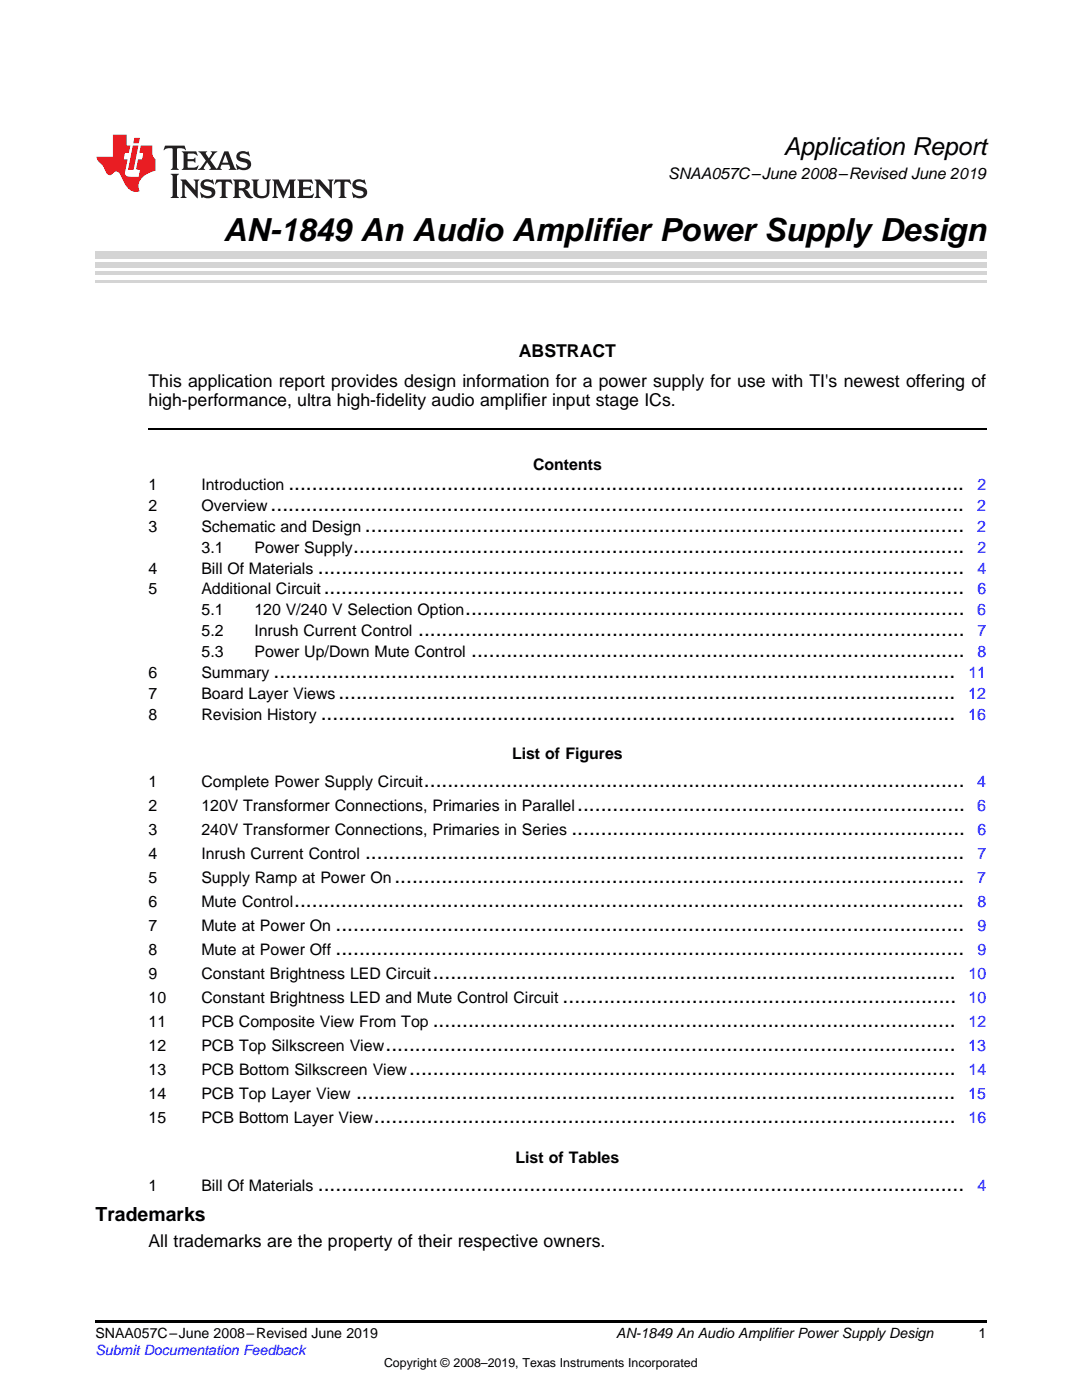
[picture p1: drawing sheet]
<svg xmlns="http://www.w3.org/2000/svg" width="216mm" height="279mm" viewBox="0 0 216 279" stroke-linecap="round" stroke-linejoin="round" font-family="sans-serif">
<defs><g id="words">
<text font-size="6.3" x="44.6" y="48">AN-1849 An Audio Amplifier Power Supply Design</text>
<text font-size="4.9" x="156.4" y="30.9">Application Report</text>
<g font-size="4.2">
<text x="54" y="102">......................................................................................................................</text>
<text x="57.5" y="97.8">...................................................................................................................</text>
<text x="72.8" y="106.2">......................................................................................................</text>
<text x="70.5" y="110.3">........................................................................................................</text>
<text x="63.4" y="114.5">..............................................................................................................</text>
<text x="64.6" y="118.6">.............................................................................................................</text>
<text x="92.8" y="122.8">.....................................................................................</text>
<text x="83.4" y="127">.............................................................................................</text>
<text x="94" y="131.1">....................................................................................</text>
<text x="54.6" y="135.3">....................................................................................................................</text>
<text x="64" y="143.6">............................................................................................................</text>
<text x="67.5" y="139.5">.........................................................................................................</text>
<text x="84.6" y="157">............................................................................................</text>
<text x="115.2" y="161.8">..................................................................</text>
<text x="114" y="166.6">...................................................................</text>
<text x="72.8" y="171.4">......................................................................................................</text>
<text x="78.7" y="176.2">.................................................................................................</text>
<text x="58.7" y="181">..................................................................................................................</text>
<text x="67" y="185.8">...........................................................................................................</text>
<text x="67" y="190.6">...........................................................................................................</text>
<text x="86.4" y="195.4">.........................................................................................</text>
<text x="112.3" y="200.2">...................................................................</text>
<text x="76.9" y="209.8">.................................................................................................</text>
<text x="86.4" y="205">.........................................................................................</text>
<text x="81.7" y="214.6">.............................................................................................</text>
<text x="71" y="219.4">......................................................................................................</text>
<text x="74.6" y="224.2">...................................................................................................</text>
<text x="63.4" y="237.6">..............................................................................................................</text>
</g>
<text font-size="3.9" x="19" y="243.6">Trademarks</text>
<g font-size="3.5">
<text x="103.5" y="71.2">ABSTRACT</text>
<text x="29.6" y="77.2">This application report provides design information for a power supply for use with TI's newest offering of</text>
<text x="29.6" y="81">high-performance, ultra high-fidelity audio amplifier input stage ICs.</text>
<text x="29.6" y="248.8">All trademarks are the property of their respective owners.</text>
</g>
<g font-size="3.2">
<text x="133.3" y="35.7">SNAA057C–June 2008–Revised June 2019</text>
<text x="106.4" y="93.8">Contents</text>
<text x="29.6" y="97.8">1</text>
<text x="29.6" y="102">2</text>
<text x="40.2" y="97.8">Introduction</text>
<text x="40.2" y="102">Overview</text>
<text x="29.6" y="106.2">3</text>
<text x="40.2" y="106.2">Schematic and Design</text>
<text x="40.2" y="110.3">3.1</text>
<text x="50.8" y="110.3">Power Supply</text>
<text x="29.6" y="114.5">4</text>
<text x="29.6" y="118.6">5</text>
<text x="40.2" y="114.5">Bill Of Materials</text>
<text x="40.2" y="118.6">Additional Circuit</text>
<text x="40.2" y="122.8">5.1</text>
<text x="50.8" y="122.8">120 V/240 V Selection Option</text>
<text x="40.2" y="127">5.2</text>
<text x="40.2" y="131.1">5.3</text>
<text x="50.8" y="127">Inrush Current Control</text>
<text x="50.8" y="131.1">Power Up/Down Mute Control</text>
<text x="29.6" y="135.3">6</text>
<text x="40.2" y="135.3">Summary</text>
<text x="29.6" y="139.5">7</text>
<text x="29.6" y="143.6">8</text>
<text x="40.2" y="139.5">Board Layer Views</text>
<text x="40.2" y="143.6">Revision History</text>
<text x="102.2" y="151.5">List of Figures</text>
<text x="29.6" y="157">1</text>
<text x="29.6" y="161.8">2</text>
<text x="40.2" y="157">Complete Power Supply Circuit</text>
<text x="40.2" y="161.8">120V Transformer Connections, Primaries in Parallel</text>
<text x="29.6" y="166.6">3</text>
<text x="40.2" y="166.6">240V Transformer Connections, Primaries in Series</text>
<text x="29.6" y="171.4">4</text>
<text x="40.2" y="171.4">Inrush Current Control</text>
<text x="29.6" y="176.2">5</text>
<text x="40.2" y="176.2">Supply Ramp at Power On</text>
<text x="29.6" y="181">6</text>
<text x="29.6" y="185.8">7</text>
<text x="40.2" y="181">Mute Control</text>
<text x="40.2" y="185.8">Mute at Power On</text>
<text x="29.6" y="190.6">8</text>
<text x="40.2" y="190.6">Mute at Power Off</text>
<text x="29.6" y="195.4">9</text>
<text x="40.2" y="195.4">Constant Brightness LED Circuit</text>
<text x="29.6" y="200.2">10</text>
<text x="40.2" y="200.2">Constant Brightness LED and Mute Control Circuit</text>
<text x="29.6" y="205">11</text>
<text x="29.6" y="209.8">12</text>
<text x="40.2" y="205">PCB Composite View From Top</text>
<text x="40.2" y="209.8">PCB Top Silkscreen View</text>
<text x="29.6" y="214.6">13</text>
<text x="40.2" y="214.6">PCB Bottom Silkscreen View</text>
<text x="29.6" y="219.4">14</text>
<text x="40.2" y="219.4">PCB Top Layer View</text>
<text x="29.6" y="224.2">15</text>
<text x="40.2" y="224.2">PCB Bottom Layer View</text>
<text x="102.9" y="232.1">List of Tables</text>
<text x="29.6" y="237.6">1</text>
<text x="40.2" y="237.6">Bill Of Materials</text>
</g>
<g font-size="3.2" fill="#00f">
<text x="195" y="102">2</text>
<text x="195" y="97.8">2</text>
<text x="195" y="106.2">2</text>
<text x="195" y="110.3">2</text>
<text x="195" y="118.6">6</text>
<text x="195" y="114.5">4</text>
<text x="195" y="122.8">6</text>
<text x="195" y="127">7</text>
<text x="195" y="131.1">8</text>
<text x="193.2" y="135.3">11</text>
<text x="193.2" y="139.5">12</text>
<text x="193.2" y="143.6">16</text>
<text x="195" y="161.8">6</text>
<text x="195" y="157">4</text>
<text x="195" y="166.6">6</text>
<text x="195" y="171.4">7</text>
<text x="195" y="176.2">7</text>
<text x="195" y="181">8</text>
<text x="195" y="185.8">9</text>
<text x="195" y="190.6">9</text>
<text x="193.3" y="195.4">10</text>
<text x="193.3" y="200.2">10</text>
<text x="193.2" y="209.8">13</text>
<text x="193.3" y="205">12</text>
<text x="193.3" y="214.6">14</text>
<text x="193.2" y="219.4">15</text>
<text x="193.3" y="224.2">16</text>
<text x="195" y="237.6">4</text>
</g>
<g font-size="2.8">
<text x="19" y="267.1">SNAA057C–June 2008–Revised June 2019</text>
<text x="123" y="267.1">AN-1849 An Audio Amplifier Power Supply Design</text>
<text x="195.3" y="267">1</text>
</g>
<text font-size="2.8" fill="#00f" x="19" y="270.4">Submit Documentation Feedback</text>
<text font-size="2.5" x="76.6" y="272.7">Copyright © 2008–2019, Texas Instruments Incorporated</text>
</g></defs>
<path d="M19 263.5h177.8v.6h-177.8z" fill="#000"/>
<path d="M29.6 85.5h167.2" fill="none" stroke="#000" stroke-width=".35"/>
<path d="M19 56.1h177.8" fill="none" stroke="#d4d4d4" stroke-width=".42"/>
<g fill="#d4d4d4">
<path d="M19 54.2h177.8v.7h-177.8z"/>
<path d="M19 52.4h177.8v1h-177.8z"/>
<path d="M19 50.3h177.8v1.4h-177.8z"/>
</g>
<path d="M32.9 29.1l-.3 .9h.1a1.64 1.64 0 0 1 1.7-.3l.1 3.6-.4 .6h1.6l-.4-.6v-3.5v-.1l.4-.1a1.36 1.36 0 0 1 1.3 .4h.1l-.3-.9zM36.3 30.2l.3 .3v.3v2.5v.3l-.3 .3h3l.3-.9h-.1a1.87 1.87 0 0 1-2 .4l-.1-1.2h1.2l.4 .3v-1.1l-.4 .3-1.2 .1 .1-1.1 .2-.1a1.66 1.66 0 0 1 1.7 .5l.1-.1-.3-.8zM39.6 30.2l1.5 1.9-.9 1.2-.7 .6h1.4l-.3-.3 .7-1.2 .8 1.2-.3 .3h2.5l-.3-.3 .2-.7h1.5l.2 .6-.3 .4h1.6l-.4-.5-1.2-3.2h-.8l-1.2 2.9-.4 .6-1.3-1.8 .9-1.1 .6-.6h-1.4l.3 .3-.6 1.1-.6-1 .2-.4zM45 30.8l.6 1.7h-1.2zM47.4 30.6a1.04 1.04 0 0 0-.2 1.1 1.04 1.04 0 0 0 1 .6l1 .2a.5 .5 0 0 1 .2 .6 .5 .5 0 0 1-.5 .4 1.76 1.76 0 0 1-1.7-.8l-.1 .1 .3 1.1 .2-.1a2.54 2.54 0 0 0 2.2-.3 1.12 1.12 0 0 0 .2-1.2 1.12 1.12 0 0 0-1-.6l-1-.3a.4 .4 0 0 1-.2-.4 .4 .4 0 0 1 .4-.3 1.6 1.6 0 0 1 1.6 .5h.1l-.3-1-.3 .2-.2-.1a1.62 1.62 0 0 0-1.7 .3zM34.1 34.7l.3 .3 .1 .3v3.6l-.1 .3-.3 .3h1.6l-.3-.3-.1-.3v-3.6l.1-.3 .3-.3zM36 35.8l.4 .6v2.5l-.1 .3-.3 .3h1.2l-.3-.6v-2.1l2.6 2.8v-3.2l.3-.6h-1.2l.3 .4 .1 1.7-1.9-2.1zM40.3 36.2a1.04 1.04 0 0 0-.2 1.1 1.04 1.04 0 0 0 .9 .6l1 .3a.5 .5 0 0 1 .2 .5 .5 .5 0 0 1-.4 .4 1.76 1.76 0 0 1-1.8-.7h-.1l.3 1.1 .2-.1a2.55 2.55 0 0 0 2.3-.3 1.12 1.12 0 0 0 .2-1.2 1.12 1.12 0 0 0-1-.6l-1-.3a.41 .41 0 0 1-.2-.4 .41 .41 0 0 1 .4-.3 1.6 1.6 0 0 1 1.5 .5h.1l-.3-1-.2 .2-.2-.1a1.64 1.64 0 0 0-1.7 .3zM43.2 35.8l-.3 1h.1a.95 .95 0 0 1 1.2-.5v2.6v.3l-.4 .3h1.6l-.3-.3-.1-.3v-2.4l.3-.2a1.02 1.02 0 0 1 1 .5h.1l-.3-1zM46.5 35.8l.3 .4v.2v2.5v.3l-.3 .3h1.5l-.3-.3-.1-1.2a.9 .9 0 0 1 1.2 .8 1.07 1.07 0 0 0 1.7 .6 1.97 1.97 0 0 1-1.1-1.3l-.5-.3a.98 .98 0 0 0 1-1 .98 .98 0 0 0-1-.9zM47.7 36.3h.2a.81 .81 0 0 1 1.1 .6 .64 .64 0 0 1-.7 .7h-.7zM50.2 35.8l.3 .4 .1 .2v1.9a1.59 1.59 0 0 0 2.1 1.2 1.15 1.15 0 0 0 1.1-1.2v-2.1l.3-.4h-1.2l.3 .6v1.9a.97 .97 0 0 1-.7 .9 .97 .97 0 0 1-1.1-.6l-.1-2.2 .1-.2 .3-.4zM54.3 35.8l.3 .4 .1 .2v2.5l-.4 .6h1.2l-.4-.6v-2.3l1.4 3 1.4-3v2.3l-.4 .6h1.5l-.3-.3v-.3v-2.5v-.2l.3-.4h-1.3l-1 2.4-1.1-2.4zM59.3 35.8l.3 .4 .1 .2v2.5l-.1 .3-.3 .3h3l.4-.8-.1-.1a1.88 1.88 0 0 1-2.1 .4v-1.2h1.2l.3 .3v-1l-.3 .2-1.2 .1v-1l.3-.1a1.66 1.66 0 0 1 1.6 .4h.1l-.3-.9zM62.8 35.8l.3 .6v2.5v.3l-.3 .3h1.2l-.4-.6v-2.1l2.6 2.8v-3.2l.3-.6h-1.1l.3 .4v1.7l-1.8-2.1zM66.9 35.8l-.3 1h.1a.95 .95 0 0 1 1.2-.5v2.6v.3l-.4 .3h1.6l-.3-.3-.1-.3v-2.4l.3-.2a1.02 1.02 0 0 1 1 .5h.1l-.3-1zM70.6 36.2a1.04 1.04 0 0 0-.2 1.1 1.04 1.04 0 0 0 .9 .6l1 .3a.5 .5 0 0 1 .2 .5 .5 .5 0 0 1-.4 .4 1.75 1.75 0 0 1-1.8-.7h-.1l.3 1.1 .2-.1a2.56 2.56 0 0 0 2.3-.3 1.12 1.12 0 0 0 .2-1.2 1.12 1.12 0 0 0-1-.6l-1-.3a.4 .4 0 0 1-.2-.4 .4 .4 0 0 1 .4-.3 1.6 1.6 0 0 1 1.5 .5h.1l-.3-1-.2 .2-.2-.1a1.64 1.64 0 0 0-1.7 .3z" fill="#231f20"/>
<path d="M22.5 26.9v4.4h-3.2a2.57 2.57 0 0 0 1.2 1.7l.4 .8a1.22 1.22 0 0 0 1.3 1.1l.2-.2a.9 .9 0 0 1 1-.5 .9 .9 0 0 1 .7 .9l.5 1.1a2.58 2.58 0 0 0 3.3 1.9 2.35 2.35 0 0 1 .9-3.1l1.1-.6 1.1-.3v-2.3a1.45 1.45 0 0 1-.6-1.3v-1.5h-2.3l-.3 1.5h.8l-.2 1.3h-.9l-.3 1.6 .1 .4 .7 .1-.3 1.4h-1.1a1.52 1.52 0 0 1-1.7-.6l.6-2.9h-.8l.2-1.3h.8l.3-1.5h-.7v-2.1zM26.5 29l-1 4.9h1.2l.9-4.9zM26.8 27.5l-.2 1.1h1.1l.2-1.1z" fill="#ee1d23"/>
<use href="#words"/>
</svg>
